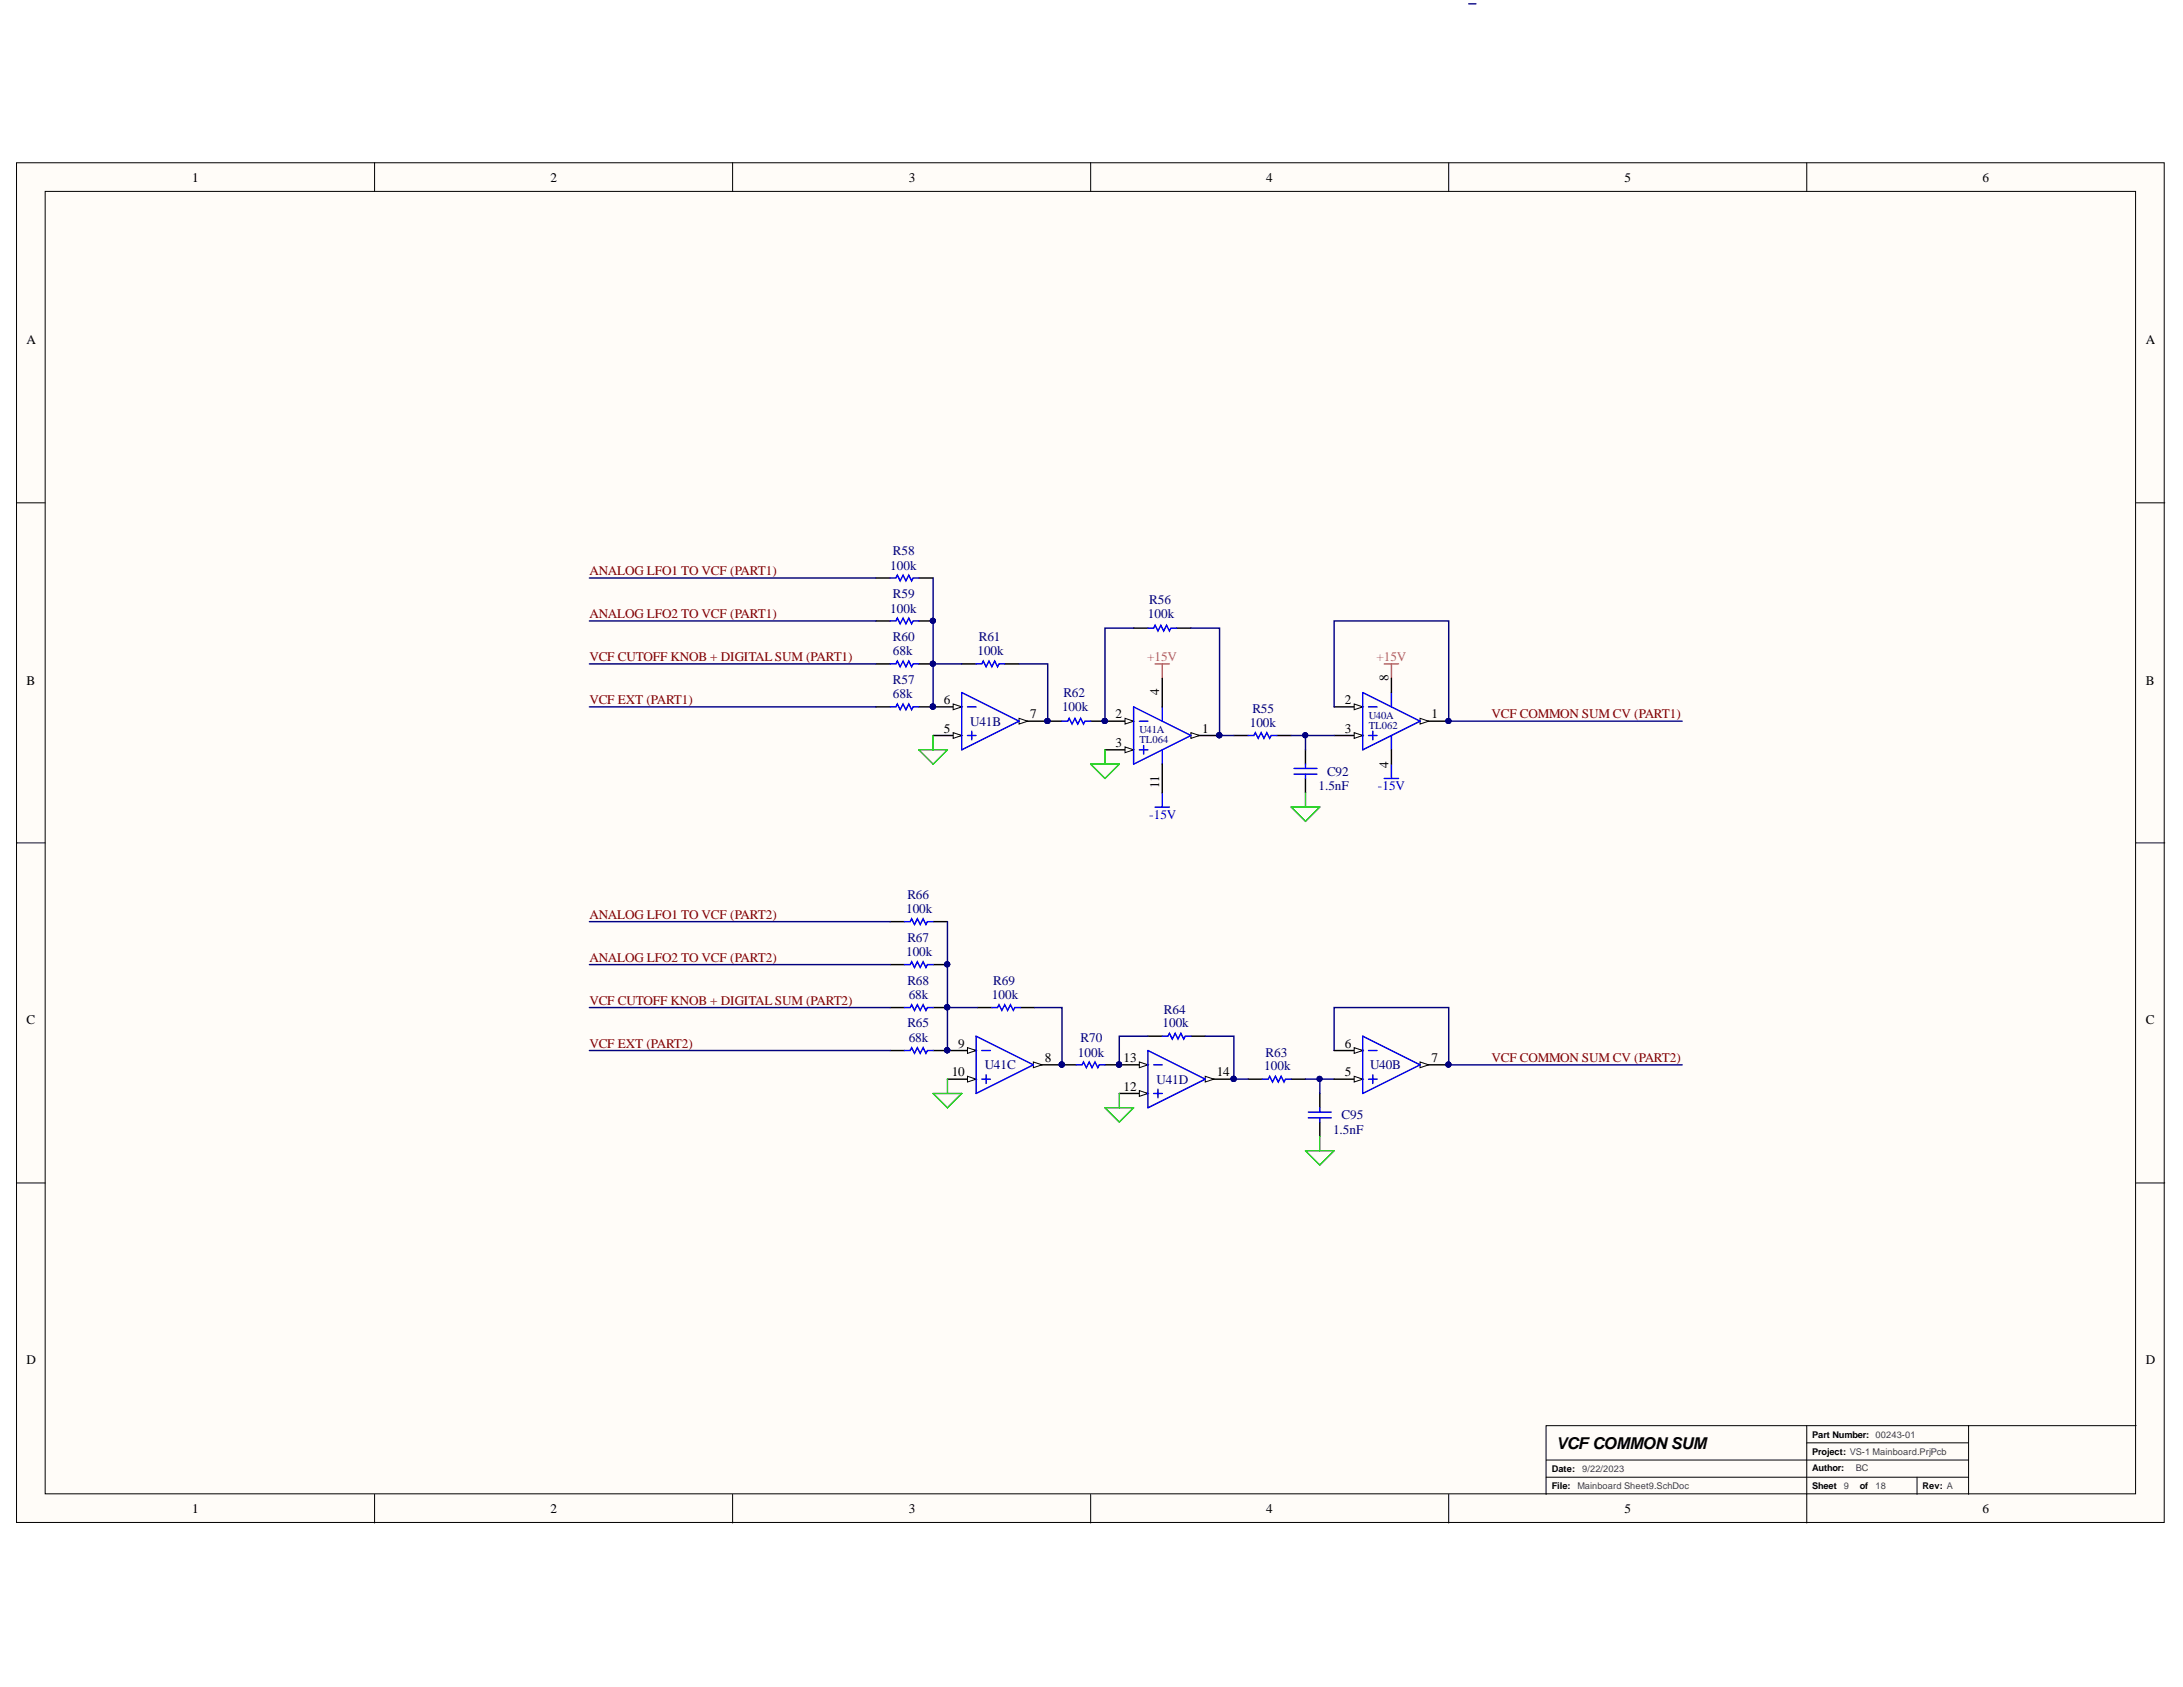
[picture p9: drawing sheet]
<svg xmlns="http://www.w3.org/2000/svg" width="279mm" height="216mm" viewBox="0 0 279 216" stroke-linecap="round" stroke-linejoin="round" font-family="sans-serif">
<defs><g id="words">
<text font-size="2.1" x="199.2" y="185.5">VCFCOMMONSUM</text>
<g font-size="1.7">
<text x="24.6" y="23.3">1</text>
<text x="70.5" y="23.3">2</text>
<text x="116.3" y="23.3">3</text>
<text x="162.1" y="23.3">4</text>
<text x="207.9" y="23.3">5</text>
<text x="253.8" y="23.3">6</text>
<text x="3.4" y="44.1">A</text>
<text x="274.7" y="44.1">A</text>
<text x="3.4" y="87.6">B</text>
<text x="148.4" y="89" transform="rotate(-90 148.4 89)">4</text>
<text x="177.7" y="87.2" transform="rotate(-90 177.7 87.2)">8</text>
<text x="274.7" y="87.6">B</text>
<text x="120.8" y="90.1">6</text>
<text x="120.8" y="93.8">5</text>
<text x="131.9" y="91.9">7</text>
<text x="142.8" y="91.9">2</text>
<text x="142.8" y="95.6">3</text>
<text x="153.9" y="93.8">1</text>
<text x="172.1" y="90.1">2</text>
<text x="172.1" y="93.8">3</text>
<text x="183.2" y="91.9">1</text>
<text x="148.4" y="100.9" transform="rotate(-90 148.4 100.9)">11</text>
<text x="177.7" y="98.3" transform="rotate(-90 177.7 98.3)">4</text>
<text x="3.4" y="131.1">C</text>
<text x="274.7" y="131.1">C</text>
<text x="121.8" y="137.8">10</text>
<text x="122.7" y="134.1">9</text>
<text x="133.7" y="135.9">8</text>
<text x="143.8" y="135.9">13</text>
<text x="155.7" y="137.8">14</text>
<text x="172.1" y="134.1">6</text>
<text x="172.1" y="137.8">5</text>
<text x="183.2" y="135.9">7</text>
<text x="143.8" y="139.6">12</text>
<text x="3.4" y="174.6">D</text>
<text x="274.7" y="174.6">D</text>
<text x="24.6" y="193.6">1</text>
<text x="70.5" y="193.6">2</text>
<text x="116.3" y="193.6">3</text>
<text x="162.1" y="193.6">4</text>
<text x="207.9" y="193.6">5</text>
<text x="253.8" y="193.6">6</text>
</g>
<g font-size="1.7" fill="#000080">
<text x="114.3" y="71">R58</text>
<text x="113.9" y="72.9">100k</text>
<text x="114.3" y="76.5">R59</text>
<text x="147.1" y="77.3">R56</text>
<text x="113.9" y="78.4">100k</text>
<text x="114.3" y="83.9">68k</text>
<text x="114.3" y="82">R60</text>
<text x="125.1" y="83.9">100k</text>
<text x="125.3" y="82">R61</text>
<text x="146.9" y="79.2">100k</text>
<text x="114.3" y="89.4">68k</text>
<text x="114.3" y="87.5">R57</text>
<text x="136.1" y="89.2">R62</text>
<text x="124.2" y="92.9">U41B</text>
<text x="135.9" y="91">100k</text>
<text x="160" y="93">100k</text>
<text x="160.3" y="91.2">R55</text>
<text x="168.7" y="101.1">1.5nF</text>
<text x="169.8" y="99.3">C92</text>
<text x="116" y="116.9">100k</text>
<text x="116.1" y="115">R66</text>
<text x="116" y="122.4">100k</text>
<text x="116.1" y="120.5">R67</text>
<text x="116.1" y="126">R68</text>
<text x="127.1" y="126">R69</text>
<text x="116.1" y="131.5">R65</text>
<text x="116.3" y="127.9">68k</text>
<text x="127" y="127.9">100k</text>
<text x="148.8" y="131.5">100k</text>
<text x="149" y="129.7">R64</text>
<text x="116.3" y="133.4">68k</text>
<text x="126" y="136.8">U41C</text>
<text x="138" y="135.2">100k</text>
<text x="138.3" y="133.4">R70</text>
<text x="161.8" y="137">100k</text>
<text x="162" y="135.2">R63</text>
<text x="175.3" y="136.8">U40B</text>
<text x="148" y="138.7">U41D</text>
<text x="171.7" y="143.2">C95</text>
<text x="170.6" y="145.1">1.5nF</text>
</g>
<g font-size="1.7" fill="#800000">
<text x="75.5" y="73.6">ANALOG LFO1 TO VCF (PART1)</text>
<text x="75.5" y="79.2">ANALOG LFO2 TO VCF (PART1)</text>
<text x="75.5" y="84.6">VCF CUTOFF KNOB + DIGITAL SUM (PART1)</text>
<text x="75.5" y="90.1">VCF EXT (PART1)</text>
<text x="190.9" y="91.9">VCF COMMON SUM CV (PART1)</text>
<text x="75.5" y="117.6">ANALOG LFO1 TO VCF (PART2)</text>
<text x="75.5" y="123.1">ANALOG LFO2 TO VCF (PART2)</text>
<text x="75.5" y="128.6">VCF CUTOFF KNOB + DIGITAL SUM (PART2)</text>
<text x="75.5" y="134.1">VCF EXT (PART2)</text>
<text x="190.9" y="135.9">VCF COMMON SUM CV (PART2)</text>
</g>
<g font-size="1.7" fill="#db3381">
<text x="146.8" y="84.6">+15V</text>
<text x="176.2" y="84.6">+15V</text>
</g>
<g font-size="1.7" fill="#00f">
<text x="176.4" y="101.1">-15V</text>
<text x="147.1" y="104.8">-15V</text>
</g>
<g font-size="1.4" fill="#000080">
<text x="145.8" y="95.1">TL064</text>
<text x="145.8" y="93.9">U41A</text>
<text x="175.2" y="93.3">TL062</text>
<text x="175.2" y="92">U40A</text>
</g>
<g font-size="1.2">
<text x="231.9" y="184">Part Number: 00243-01</text>
<text x="198.6" y="188.4">Date:</text>
<text x="198.6" y="190.6">File:</text>
<text x="231.9" y="190.6">Sheet</text>
<text x="231.9" y="188.3">Author:</text>
<text x="231.9" y="186.2">Project: VS-1 Mainboard.PrjPcb</text>
<text x="238" y="190.6">of</text>
<text x="246.1" y="190.6">Rev: A</text>
</g>
<g font-size="1.2" fill="#434343">
<text x="201.9" y="190.6">Mainboard Sheet9.SchDoc</text>
<text x="202.5" y="188.4">9/22/2023</text>
<text x="236" y="190.6">9</text>
<text x="237.5" y="188.3">BC</text>
<text x="240.1" y="190.6">18</text>
</g>
</g></defs>
<g fill="#fffcf8" stroke="#000" stroke-width=".13">
<path d="M2.1 20.8h274.9v174h-274.9z"/>
<path d="M5.8 24.5h267.5v166.7h-267.5z"/>
</g>
<g fill="none" stroke="#000" stroke-width=".13">
<path d="M47.9 20.8v3.7M93.8 20.8v3.7M139.6 20.8v3.7M185.4 20.8v3.7M231.2 20.8v3.7M2.1 64.4h3.7M273.4 64.4h3.7M2.1 107.9h3.7M273.4 107.9h3.7M2.1 151.4h3.7M273.4 151.4h3.7M47.9 191.3v3.6"/>
<path d="M93.8 191.3v3.6M139.6 191.3v3.6M185.4 191.3v3.6M197.9 189.1h54.1M197.9 186.9h54.1M231.2 182.5v12.4M231.2 184.7h20.8M245.4 189.1v2.2M252 182.5h-54.1v8.8M273.4 182.5h-21.4v8.8"/>
</g>
<path d="M147.8 85h1.9M148.8 85v1.8" fill="none" stroke="#db3381" stroke-width=".18"/>
<path d="M147.8 103.3h1.9M148.8 101.5v1.8" fill="none" stroke="#00f" stroke-width=".18"/>
<path d="M119.4 90.5h3.7" fill="none" stroke="#000" stroke-width=".18"/>
<path d="M122 90.1l1.1 .4-1.1 .3z" fill="#fffcf8"/>
<path d="M122 90.1l1.1 .4-1.1 .3z" fill="none" stroke="#000" stroke-width=".13"/>
<circle cx="119.4" cy="90.4" r=".33" fill="#000080" stroke="#000080" stroke-width=".13"/>
<path d="M119.4 94.1h3.7" fill="none" stroke="#000" stroke-width=".18"/>
<path d="M122 93.8l1.1 .3-1.1 .4z" fill="#fffcf8"/>
<path d="M122 93.8l1.1 .3-1.1 .4z" fill="none" stroke="#000" stroke-width=".13"/>
<path d="M130.4 92.3h3.7" fill="none" stroke="#000" stroke-width=".18"/>
<path d="M130.4 91.9l1.1 .4-1.1 .4z" fill="#fffcf8"/>
<path d="M130.4 91.9l1.1 .4-1.1 .4z" fill="none" stroke="#000" stroke-width=".13"/>
<g fill="#000080" stroke="#000080" stroke-width=".13">
<circle cx="134.1" cy="92.3" r=".33"/>
<circle cx="119.4" cy="90.4" r=".33"/>
</g>
<path d="M123.1 88.6l7.3 3.7-7.3 3.7zM123.8 90.5h1.1M123.8 94.1h1.1M124.4 93.6v1.1" fill="none" stroke="#00f" stroke-width=".18"/>
<path d="M141.4 92.3h3.7" fill="none" stroke="#000" stroke-width=".18"/>
<path d="M144 91.9l1.1 .4-1.1 .4z" fill="#fffcf8"/>
<path d="M144 91.9l1.1 .4-1.1 .4z" fill="none" stroke="#000" stroke-width=".13"/>
<circle cx="141.4" cy="92.3" r=".33" fill="#000080" stroke="#000080" stroke-width=".13"/>
<path d="M141.4 96h3.7" fill="none" stroke="#000" stroke-width=".18"/>
<path d="M144 95.6l1.1 .4-1.1 .3z" fill="#fffcf8"/>
<path d="M144 95.6l1.1 .4-1.1 .3z" fill="none" stroke="#000" stroke-width=".13"/>
<path d="M152.4 94.1h3.7" fill="none" stroke="#000" stroke-width=".18"/>
<path d="M152.4 93.8l1.1 .3-1.1 .4z" fill="#fffcf8"/>
<path d="M152.4 93.8l1.1 .3-1.1 .4z" fill="none" stroke="#000" stroke-width=".13"/>
<g fill="#000080" stroke="#000080" stroke-width=".13">
<circle cx="156.1" cy="94.1" r=".33"/>
<circle cx="141.4" cy="92.3" r=".33"/>
</g>
<path d="M145.1 90.5l7.3 3.6-7.3 3.7zM145.8 92.3h1.1M145.8 96h1.1M146.4 95.4v1.1M148.8 90.5v1.8M148.8 96v1.8" fill="none" stroke="#00f" stroke-width=".18"/>
<path d="M148.8 86.8v3.7M148.8 97.8v3.7M121.3 134.4h3.6" fill="none" stroke="#000" stroke-width=".18"/>
<path d="M123.8 134.1l1.1 .3-1.1 .4z" fill="#fffcf8"/>
<path d="M123.8 134.1l1.1 .3-1.1 .4z" fill="none" stroke="#000" stroke-width=".13"/>
<circle cx="121.2" cy="134.4" r=".33" fill="#000080" stroke="#000080" stroke-width=".13"/>
<path d="M121.3 138.1h3.6" fill="none" stroke="#000" stroke-width=".18"/>
<path d="M123.8 137.7l1.1 .4-1.1 .4z" fill="#fffcf8"/>
<path d="M123.8 137.7l1.1 .4-1.1 .4z" fill="none" stroke="#000" stroke-width=".13"/>
<path d="M132.3 136.3h3.6" fill="none" stroke="#000" stroke-width=".18"/>
<path d="M132.3 135.9l1.1 .4-1.1 .3z" fill="#fffcf8"/>
<path d="M132.3 135.9l1.1 .4-1.1 .3z" fill="none" stroke="#000" stroke-width=".13"/>
<g fill="#000080" stroke="#000080" stroke-width=".13">
<circle cx="135.9" cy="136.2" r=".33"/>
<circle cx="121.2" cy="134.4" r=".33"/>
</g>
<path d="M124.9 132.6l7.4 3.7-7.4 3.6zM125.7 134.4h1.1M125.7 138.1h1.1M126.2 137.6v1.1" fill="none" stroke="#00f" stroke-width=".18"/>
<path d="M143.3 136.3h3.6" fill="none" stroke="#000" stroke-width=".18"/>
<path d="M145.8 135.9l1.1 .4-1.1 .3z" fill="#fffcf8"/>
<path d="M145.8 135.9l1.1 .4-1.1 .3z" fill="none" stroke="#000" stroke-width=".13"/>
<circle cx="143.2" cy="136.2" r=".33" fill="#000080" stroke="#000080" stroke-width=".13"/>
<path d="M143.3 139.9h3.6" fill="none" stroke="#000" stroke-width=".18"/>
<path d="M145.8 139.6l1.1 .3-1.1 .4z" fill="#fffcf8"/>
<path d="M145.8 139.6l1.1 .3-1.1 .4z" fill="none" stroke="#000" stroke-width=".13"/>
<path d="M154.3 138.1h3.6" fill="none" stroke="#000" stroke-width=".18"/>
<path d="M154.3 137.7l1.1 .4-1.1 .4z" fill="#fffcf8"/>
<path d="M154.3 137.7l1.1 .4-1.1 .4z" fill="none" stroke="#000" stroke-width=".13"/>
<g fill="#000080" stroke="#000080" stroke-width=".13">
<circle cx="157.9" cy="138.1" r=".33"/>
<circle cx="143.2" cy="136.2" r=".33"/>
<circle cx="119.4" cy="79.4" r=".33"/>
<circle cx="119.4" cy="84.9" r=".33"/>
<circle cx="119.4" cy="90.4" r=".33"/>
<circle cx="141.4" cy="92.3" r=".33"/>
<circle cx="134.1" cy="92.3" r=".33"/>
<circle cx="121.2" cy="123.4" r=".33"/>
<circle cx="121.2" cy="128.9" r=".33"/>
<circle cx="121.2" cy="134.4" r=".33"/>
<circle cx="135.9" cy="136.2" r=".33"/>
</g>
<g fill="none" stroke="#00f" stroke-width=".18">
<path d="M113.9 74h.8l.1-.4 .4 .7 .4-.7 .3 .7 .4-.7 .4 .7 .2-.3h.7M113.9 79.5h.8l.1-.4 .4 .7 .4-.7 .3 .7 .4-.7 .4 .7 .2-.3h.7M113.9 85h.8l.1-.4 .4 .7 .4-.7 .3 .7 .4-.7 .4 .7 .2-.3h.7M113.9 90.5h.8l.1-.4 .4 .7 .4-.7 .3 .7 .4-.7 .4 .7 .2-.3h.7M124.9 85h.8l.1-.4 .4 .7 .4-.7 .3 .7 .4-.7 .4 .7 .2-.3h.7M135.9 92.3h.8l.1-.4 .4 .8 .4-.8 .3 .8 .4-.8 .4 .8 .2-.4h.7M146.9 80.4h.8l.1-.4 .4 .8 .4-.8 .3 .8 .4-.8 .4 .8 .2-.4h.7M159.8 94.1h.7l.2-.3 .3 .7 .4-.7 .4 .7 .3-.7 .4 .7 .2-.4h.7M165.6 99.1h3M165.6 98.3h3M167.1 97.8v.5M167.1 99.1v.5"/>
<path d="M177.2 99.6h1.8M178.1 97.8v1.8M115.8 118h.7l.2-.4 .3 .7 .4-.7 .4 .7 .3-.7 .4 .7 .2-.3h.7M115.8 123.4h.7l.2-.3 .3 .7 .4-.7 .4 .7 .3-.7 .4 .7 .2-.4h.7M115.8 128.9h.7l.2-.3 .3 .7 .4-.7 .4 .7 .3-.7 .4 .7 .2-.4h.7M115.8 134.4h.7l.2-.3 .3 .7 .4-.7 .4 .7 .3-.7 .4 .7 .2-.4h.7M126.9 128.9h.8l.2-.3 .3 .7 .4-.7 .4 .7 .3-.7 .4 .7 .2-.4h.7M137.8 136.3h.7l.2-.4 .3 .7 .4-.7 .4 .7 .3-.7 .4 .7 .2-.3h.7M146.9 134.4l7.4 3.7-7.4 3.7zM147.7 136.3h1.1M147.7 139.9h1.1M148.2 139.4v1.1"/>
<path d="M148.8 132.6h.7l.2-.4 .3 .8 .4-.8 .4 .8 .3-.8 .4 .8 .2-.4h.7M161.6 138.1h.7l.2-.4 .4 .8 .3-.8 .4 .8 .4-.8 .3 .8 .2-.4h.8M167.5 143.1h2.9M167.5 142.3h2.9M168.9 141.8v.5M168.9 143.1v.5"/>
</g>
<g fill="none" stroke="#000" stroke-width=".18">
<path d="M112.1 74h1.8M112.1 79.5h1.8M117.6 74h1.8M117.6 79.5h1.8M112.1 85h1.8M112.1 90.5h1.8M117.6 85h1.8M117.6 90.5h1.8M123.1 85h1.8M128.6 85h1.8M134.1 92.3h1.8M139.6 92.3h1.8"/>
<path d="M145.1 80.4h1.8M150.6 80.4h1.8M157.9 94.1h1.9M163.4 94.1h1.9M167.1 96v1.8M167.1 99.6v1.9M170.8 90.5h3.6M113.9 118h1.9M119.4 118h1.9M113.9 123.4h1.9M113.9 128.9h1.9M113.9 134.4h1.9"/>
<path d="M119.4 123.4h1.9M119.4 128.9h1.9M119.4 134.4h1.9M125.1 128.9h1.8M130.6 128.9h1.8M135.9 136.3h1.9M141.4 136.3h1.9M146.9 132.6h1.9M152.4 132.6h1.9M159.8 138.1h1.8M165.3 138.1h1.8M168.9 139.9v1.9"/>
<path d="M168.9 143.6v1.8"/>
</g>
<path d="M117.6 96h3.7l-1.9 1.8zM119.4 94.1v1.9M139.6 97.8h3.7l-1.9 1.8zM141.4 96v1.8M165.3 103.3h3.6l-1.8 1.8zM167.1 101.5v1.8M119.4 139.9h3.7l-1.8 1.9zM121.3 138.1v1.8M143.3 139.9v1.9M141.4 141.8h3.7l-1.8 1.8zM167.1 147.3h3.7l-1.9 1.8zM168.9 145.4v1.9" fill="none" stroke="#0c0" stroke-width=".18"/>
<path d="M177.2 85h1.8M178.1 85v1.8" fill="none" stroke="#db3381" stroke-width=".18"/>
<path d="M173.3 90.1l1.1 .4-1.1 .3z" fill="#fffcf8"/>
<path d="M173.3 90.1l1.1 .4-1.1 .3z" fill="none" stroke="#000" stroke-width=".13"/>
<path d="M170.8 94.1h3.6" fill="none" stroke="#000" stroke-width=".18"/>
<path d="M173.3 93.8l1.1 .3-1.1 .4z" fill="#fffcf8"/>
<path d="M173.3 93.8l1.1 .3-1.1 .4z" fill="none" stroke="#000" stroke-width=".13"/>
<path d="M181.8 92.3h3.6" fill="none" stroke="#000" stroke-width=".18"/>
<path d="M181.8 91.9l1.1 .4-1.1 .4z" fill="#fffcf8"/>
<path d="M181.8 91.9l1.1 .4-1.1 .4z" fill="none" stroke="#000" stroke-width=".13"/>
<g fill="#000080" stroke="#000080" stroke-width=".13">
<circle cx="185.4" cy="92.3" r=".33"/>
<circle cx="119.4" cy="90.4" r=".33"/>
<circle cx="119.4" cy="84.9" r=".33"/>
<circle cx="119.4" cy="79.4" r=".33"/>
<circle cx="121.2" cy="128.9" r=".33"/>
<circle cx="134.1" cy="92.3" r=".33"/>
<circle cx="135.9" cy="136.2" r=".33"/>
<circle cx="141.4" cy="92.3" r=".33"/>
<circle cx="143.2" cy="136.2" r=".33"/>
<circle cx="156.1" cy="94.1" r=".33"/>
<circle cx="157.9" cy="138.1" r=".33"/>
<circle cx="167.1" cy="94.1" r=".33"/>
<circle cx="168.9" cy="138.1" r=".33"/>
<circle cx="185.4" cy="136.2" r=".33"/>
<circle cx="121.2" cy="123.4" r=".33"/>
<circle cx="121.2" cy="134.4" r=".33"/>
</g>
<path d="M174.4 88.6l7.4 3.7-7.4 3.7zM175.2 90.5h1.1M175.2 94.1h1.1M175.7 93.6v1.1M178.1 88.6v1.9M178.1 94.1v1.9" fill="none" stroke="#00f" stroke-width=".18"/>
<path d="M178.1 86.8v1.8M178.1 96v1.8M170.8 134.4h3.6" fill="none" stroke="#000" stroke-width=".18"/>
<g fill="none" stroke="#000080" stroke-width=".18">
<path d="M188 .5h.9M75.4 79.5h36.7M75.4 74h36.7M119.4 74v16.5M75.4 90.5h36.7M75.4 85h36.7M119.4 85h3.7M130.4 85h3.7v7.3M145.1 80.4h-3.7v11.9M152.4 80.4h3.7v13.7h1.8M165.3 94.1h1.8v1.9M167.1 94.1h3.7"/>
<path d="M170.8 90.5v-11h14.6v12.8h29.9M75.4 118h38.5M121.3 118v16.4M75.4 134.4h38.5M75.4 128.9h38.5M75.4 123.4h38.5M121.3 128.9h3.8M132.4 128.9h3.5v7.4M146.9 132.6h-3.6v3.7M154.3 132.6h3.6v5.5h1.9M167.1 138.1h1.8v1.8M168.9 138.1h1.9"/>
<path d="M170.8 134.4v-5.5h14.6v7.4h29.9"/>
</g>
<path d="M173.3 134.1l1.1 .3-1.1 .4z" fill="#fffcf8"/>
<path d="M173.3 134.1l1.1 .3-1.1 .4z" fill="none" stroke="#000" stroke-width=".13"/>
<path d="M170.8 138.1h3.6" fill="none" stroke="#000" stroke-width=".18"/>
<path d="M173.3 137.7l1.1 .4-1.1 .4z" fill="#fffcf8"/>
<path d="M173.3 137.7l1.1 .4-1.1 .4z" fill="none" stroke="#000" stroke-width=".13"/>
<path d="M181.8 136.3h3.6" fill="none" stroke="#000" stroke-width=".18"/>
<path d="M181.8 135.9l1.1 .4-1.1 .3z" fill="#fffcf8"/>
<path d="M181.8 135.9l1.1 .4-1.1 .3z" fill="none" stroke="#000" stroke-width=".13"/>
<circle cx="185.4" cy="136.2" r=".33" fill="#000080" stroke="#000080" stroke-width=".13"/>
<path d="M174.4 132.6l7.4 3.7-7.4 3.6zM175.2 134.4h1.1M175.2 138.1h1.1M175.7 137.6v1.1" fill="none" stroke="#00f" stroke-width=".18"/>
<use href="#words"/>
</svg>
